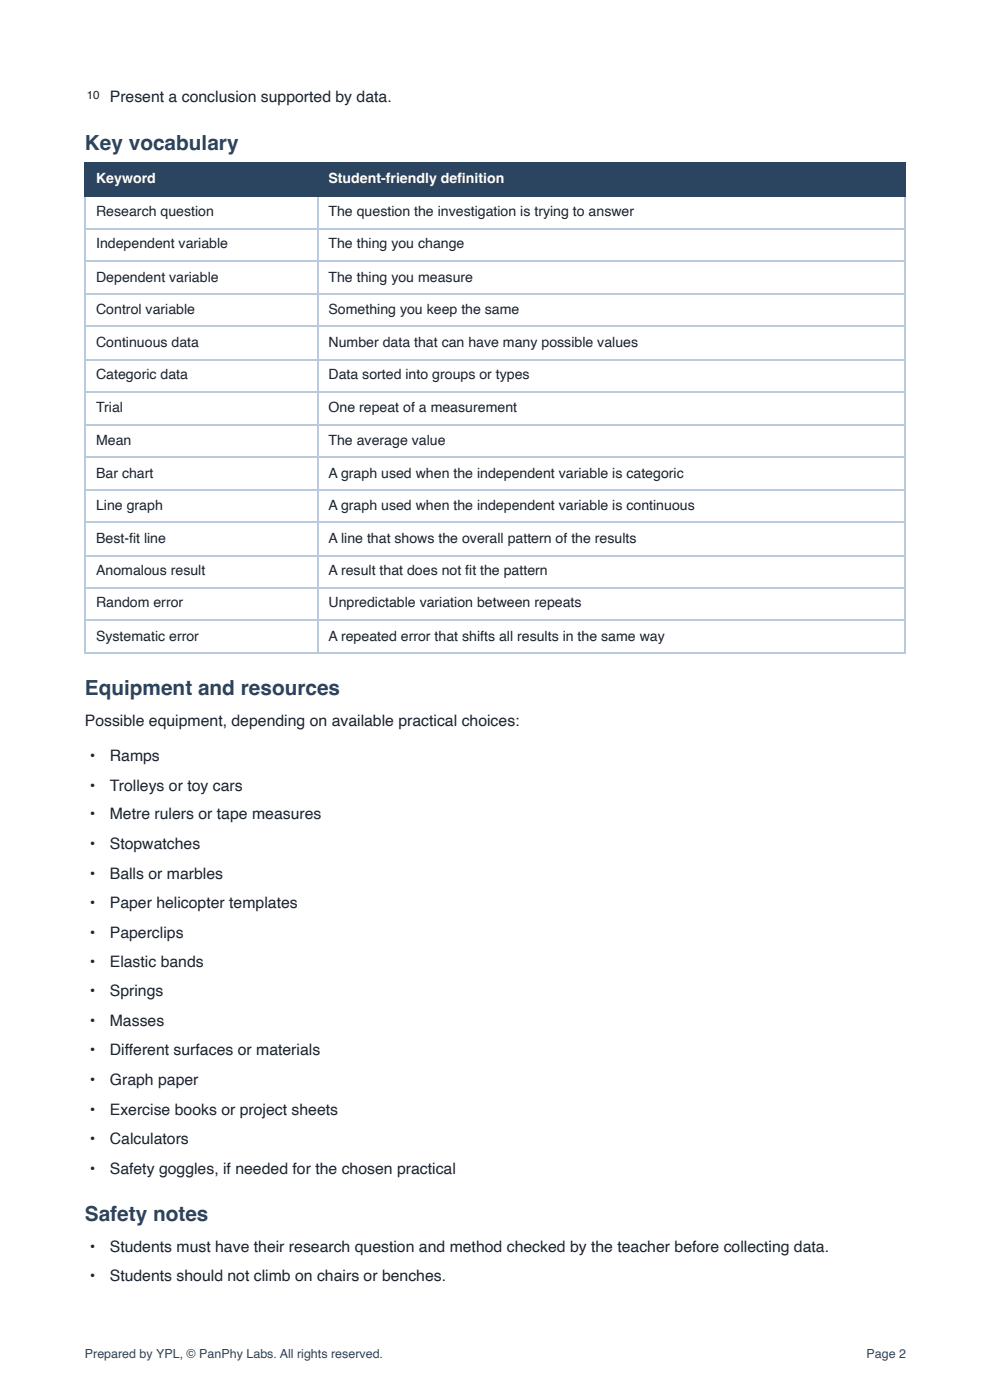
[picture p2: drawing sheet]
<svg xmlns="http://www.w3.org/2000/svg" width="210mm" height="297mm" viewBox="0 0 210 297" stroke-linecap="round" stroke-linejoin="round" font-family="sans-serif">
<defs><g id="words">
<g font-size="4.4" fill="#2b445f">
<text x="18" y="31.8">Key vocabulary</text>
<text x="18" y="147.4">Equipment and resources</text>
<text x="18" y="259">Safety notes</text>
</g>
<g font-size="3.3" fill="#1c242f">
<text x="23.3" y="21.7">Present a conclusion supported by data.</text>
<text x="18" y="154">Possible equipment, depending on available practical choices:</text>
<text x="19" y="161.4">•</text>
<text x="23.3" y="161.4">Ramps</text>
<text x="19" y="167.7">•</text>
<text x="23.3" y="167.7">Trolleys or toy cars</text>
<text x="19" y="173.8">•</text>
<text x="23.3" y="173.8">Metre rulers or tape measures</text>
<text x="19" y="180.2">•</text>
<text x="23.3" y="180.2">Stopwatches</text>
<text x="19" y="186.5">•</text>
<text x="23.3" y="186.5">Balls or marbles</text>
<text x="19" y="192.6">•</text>
<text x="23.3" y="192.6">Paper helicopter templates</text>
<text x="19" y="199">•</text>
<text x="23.3" y="199">Paperclips</text>
<text x="19" y="205.1">•</text>
<text x="23.3" y="205.1">Elastic bands</text>
<text x="19" y="211.4">•</text>
<text x="23.3" y="211.4">Springs</text>
<text x="19" y="217.8">•</text>
<text x="23.3" y="217.8">Masses</text>
<text x="19" y="223.8">•</text>
<text x="23.3" y="223.8">Different surfaces or materials</text>
<text x="19" y="230.2">•</text>
<text x="23.3" y="230.2">Graph paper</text>
<text x="19" y="236.5">•</text>
<text x="23.3" y="236.5">Exercise books or project sheets</text>
<text x="19" y="242.6">•</text>
<text x="23.3" y="242.6">Calculators</text>
<text x="19" y="249">•</text>
<text x="23.3" y="249">Safety goggles, if needed for the chosen practical</text>
<text x="19" y="265.6">•</text>
<text x="23.3" y="265.6">Students must have their research question and method checked by the teacher before collecting data.</text>
<text x="19" y="271.7">•</text>
<text x="23.3" y="271.7">Students should not climb on chairs or benches.</text>
</g>
<g font-size="3" fill="#fff">
<text x="20.4" y="38.9">Keyword</text>
<text x="69.6" y="38.9">Student-friendly defi nition</text>
</g>
<g font-size="3" fill="#1c242f">
<text x="20.4" y="45.8">Research question</text>
<text x="69.6" y="45.8">The question the investigation is trying to answer</text>
<text x="20.4" y="52.7">Independent variable</text>
<text x="69.6" y="52.7">The thing you change</text>
<text x="20.4" y="59.8">Dependent variable</text>
<text x="69.6" y="59.8">The thing you measure</text>
<text x="20.4" y="66.7">Control variable</text>
<text x="69.6" y="66.7">Something you keep the same</text>
<text x="20.4" y="73.6">Continuous data</text>
<text x="69.6" y="73.6">Number data that can have many possible values</text>
<text x="20.4" y="80.4">Categoric data</text>
<text x="69.6" y="80.4">Data sorted into groups or types</text>
<text x="20.4" y="87.3">Trial</text>
<text x="69.6" y="87.3">One repeat of a measurement</text>
<text x="20.4" y="94.5">Mean</text>
<text x="69.6" y="94.5">The average value</text>
<text x="20.4" y="101.3">Bar chart</text>
<text x="69.6" y="101.3">A graph used when the independent variable is categoric</text>
<text x="20.4" y="108.2">Line graph</text>
<text x="69.6" y="108.2">A graph used when the independent variable is continuous</text>
<text x="20.4" y="115.1">Best-fi t line</text>
<text x="69.6" y="115.1">A line that shows the overall pattern of the results</text>
<text x="20.4" y="122">Anomalous result</text>
<text x="69.6" y="122">A result that does not fi t the pattern</text>
<text x="20.4" y="128.9">Random error</text>
<text x="69.6" y="128.9">Unpredictable variation between repeats</text>
<text x="20.4" y="136">Systematic error</text>
<text x="69.6" y="136">A repeated error that shifts all results in the same way</text>
</g>
<g font-size="2.6" fill="#2b445f">
<text x="18" y="288.1">Prepared by YPL, © PanPhy Labs. All rights reserved.</text>
<text x="183.7" y="288.1">Page 2</text>
</g>
<text font-size="2.5" fill="#1c242f" x="18.4" y="20.9">10</text>
</g></defs>
<g fill="#2b445f">
<path d="M18.3 34.7h49.2v6.8h-49.2z"/>
<path d="M67.5 34.7h124.5v6.8h-124.5z"/>
</g>
<path d="M18 34.5h174M18.1 34.4v7.4M67.3 34.4v7.4M18 41.7h174" fill="none" stroke="#2b445f" stroke-width=".26"/>
<path d="M191.9 34.4v7.4" fill="none" stroke="#2b445f" stroke-width=".22"/>
<g fill="none" stroke="#b8cadb" stroke-width=".26">
<path d="M18 48.6h174M18 55.4h174M18.1 41.8v96.8M67.3 41.8v96.8M18 62.3h174M18 69.2h174M18 76.3h174M18 83.2h174M18 90.1h174M18 97h174M18 103.8h174M18 110.7h174"/>
<path d="M18 117.9h174M18 124.8h174M18 131.6h174M18 138.5h174"/>
</g>
<path d="M191.9 41.8v96.8" fill="none" stroke="#b8cadb" stroke-width=".22"/>
<use href="#words"/>
</svg>
